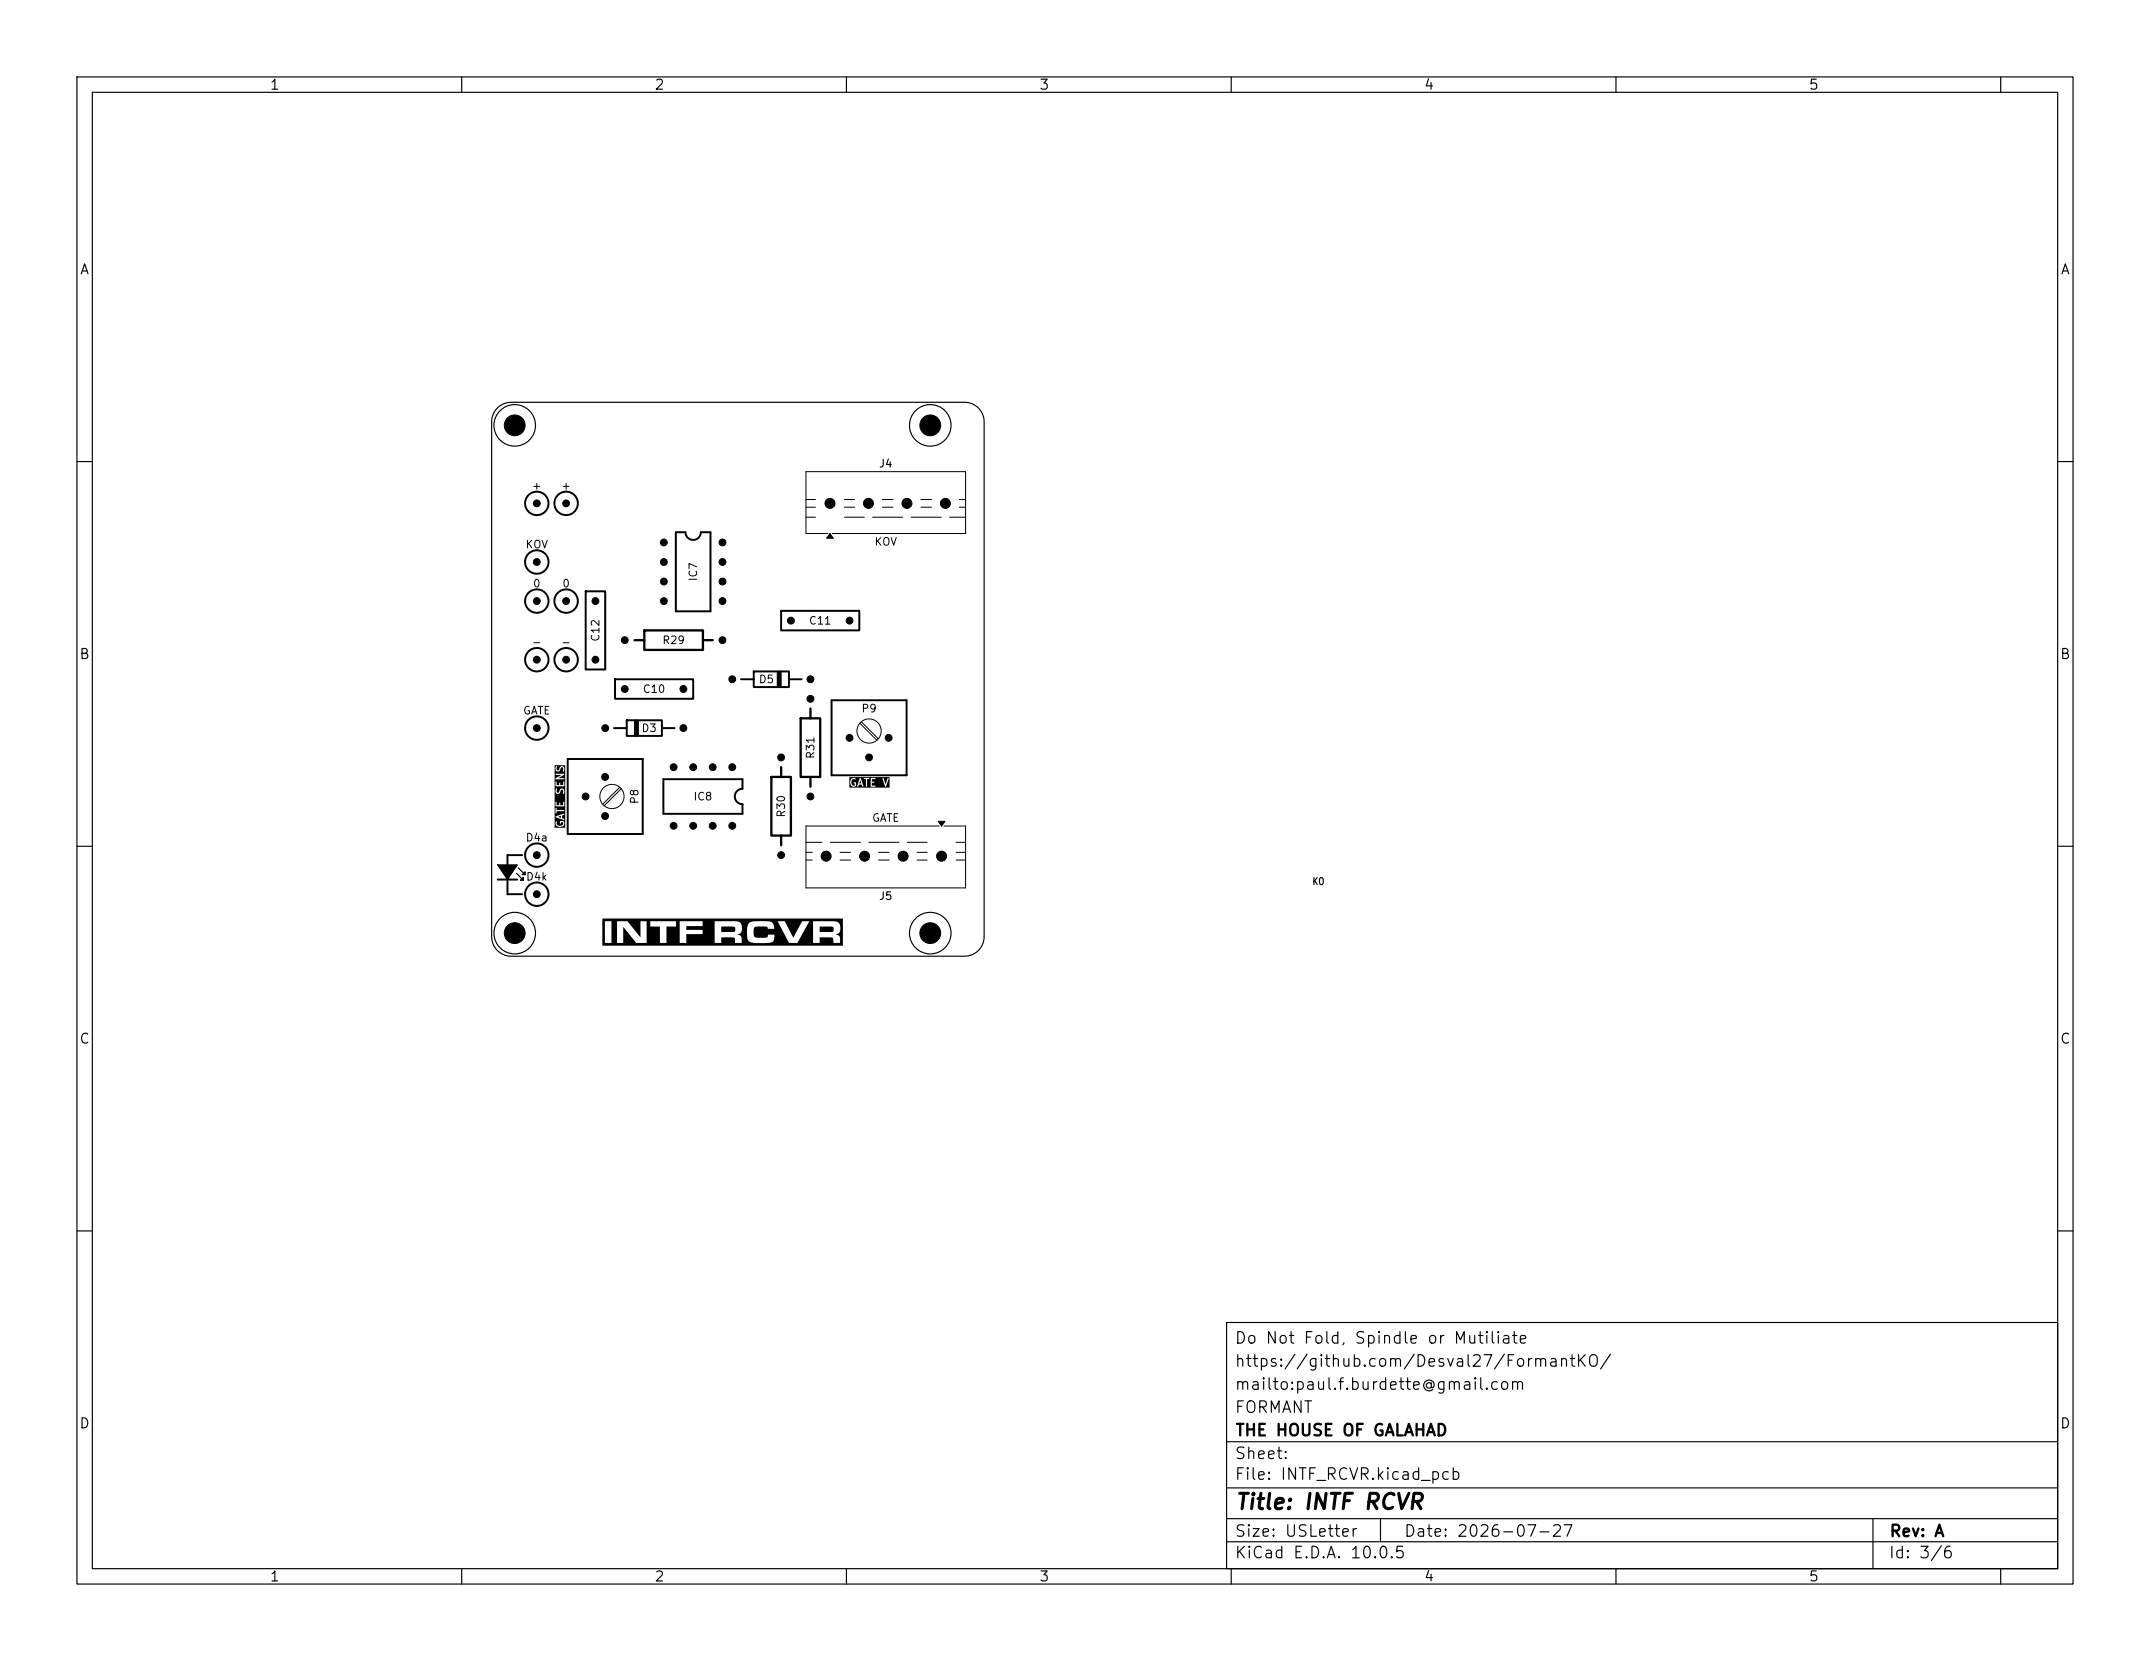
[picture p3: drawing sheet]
<svg xmlns="http://www.w3.org/2000/svg" width="279mm" height="216mm" viewBox="0 0 279 216" stroke-linecap="round" stroke-linejoin="round" font-family="sans-serif">
<defs><g id="words">
<text font-size="2" x="160.4" y="196.7">Title: INTF RCVR</text>
<g font-size="1.5">
<text x="160.3" y="178">https://github.com/Desval27/FormantKO/</text>
<text x="160.3" y="175">Do Not Fold, Spindle or Mutiliate</text>
<text x="160.3" y="184">FORMANT</text>
<text x="160.3" y="181">mailto:paul.f.burdette@gmail.com</text>
<text x="160.3" y="190">Sheet:</text>
<text x="160.4" y="187">THE HOUSE OF GALAHAD</text>
<text x="160.3" y="192.7">File: INTF_RCVR.kicad_pcb</text>
<text x="160.3" y="202.9">KiCad E.D.A. 10.0.5</text>
<text x="160.3" y="200.1">Size: USLetter</text>
<text x="182.3" y="200.1">Date: 2026-07-27</text>
<text x="245.3" y="202.9">Id: 3/6</text>
<text x="245.4" y="200.1">Rev: A</text>
</g>
<g font-size="1.3">
<text x="35" y="12">1</text>
<text x="85" y="12">2</text>
<text x="135" y="12">3</text>
<text x="185" y="12">4</text>
<text x="235" y="12">5</text>
<text x="10.3" y="36">A</text>
<text x="267.7" y="36">A</text>
<text x="10.2" y="86">B</text>
<text x="267.6" y="86">B</text>
<text x="10.2" y="136">C</text>
<text x="267.6" y="136">C</text>
<text x="10.2" y="186">D</text>
<text x="267.6" y="186">D</text>
<text x="35" y="205.9">1</text>
<text x="85" y="205.9">2</text>
<text x="135" y="205.9">3</text>
<text x="185" y="205.9">4</text>
<text x="235" y="205.9">5</text>
</g>
<g font-size="1">
<text x="69" y="63.9">+</text>
<text x="72.9" y="63.9">+</text>
<text x="114.2" y="61">J4</text>
<text x="68.2" y="71.5">KOV</text>
<text x="113.6" y="71.2">KOV</text>
<text x="69.2" y="76.6">0</text>
<text x="73" y="76.6">0</text>
<text x="90.8" y="75.6" transform="rotate(-90 90.8 75.6)">IC7</text>
<text x="78.1" y="83.5" transform="rotate(-90 78.1 83.5)">C12</text>
<text x="86" y="84">R29</text>
<text x="105" y="81.4">C11</text>
<text x="69" y="84.2">-</text>
<text x="72.9" y="84.2">-</text>
<text x="98.5" y="89">D5</text>
<text x="67.9" y="93.1">GATE</text>
<text x="83.3" y="95.4">D3</text>
<text x="83.4" y="90.3">C10</text>
<text x="111.9" y="92.8">P9</text>
<text x="106.1" y="98.7" transform="rotate(-90 106.1 98.7)">R31</text>
<text x="83.2" y="104.6" transform="rotate(-90 83.2 104.6)">P8</text>
<text x="90" y="104.3">IC8</text>
<text x="102.3" y="106.4" transform="rotate(-90 102.3 106.4)">R30</text>
<text x="113.2" y="107.1">GATE</text>
<text x="68.2" y="109.6">D4a</text>
<text x="68.3" y="114.7">D4k</text>
<text x="114.2" y="117.2">J5</text>
</g>
<text font-size=".9" x="170.5" y="115.2">KO</text>
</g></defs>
<g fill="none" stroke="#000" stroke-width=".15">
<path d="M10 10h259.4v195.9h-259.4zM12 12h255.4v191.9h-255.4zM60 10v2M110 10v2M160 10v2M210 10v2M260 10v2M64.6 53a2.54 2.54 0 0 1 1.8-.7h59a2.54 2.54 0 0 1 2.5 2.5v67a2.54 2.54 0 0 1-2.5 2.5h-59a2.54 2.54 0 0 1-2.5-2.5v-67a2.54 2.54 0 0 1 .7-1.8zM10 60h2M267.4 60h2M10 110h2M64.7 112.4h2.5l-1.2 1.9z"/>
<path d="M67.1 113.5l.9 .9M67.3 112.8l.9 .9M67.6 114.4l.4-.4v.4zM67.9 113.7l.3-.4v.4zM267.4 110h2M10 160h2M159.4 171.9h108v32h-108zM267.4 160h2M159.4 197.4h108M159.4 193.4h108M159.4 187.4h108M179.4 197.4v3"/>
<path d="M243.4 197.4v6.5M60 203.9v2M110 203.9v2M159.4 200.4h108M160 203.9v2M210 203.9v2M260 203.9v2"/>
<circle cx="66.9" cy="55.3" r="2.7"/>
<circle cx="120.9" cy="55.3" r="2.7"/>
<circle cx="66.9" cy="121.3" r="2.7"/>
<circle cx="120.9" cy="121.3" r="2.7"/>
</g>
<g fill="#000">
<path d="M107.9 69.3l.4 .7h-.9zM82.5 93.6h.5v2.1h-.5zM101 87.3h.5v2h-.5zM64.7 112.4h2.5l-1.2 1.9zM67.6 114.4l.4-.4v.4zM67.9 113.7l.3-.4v.4zM72.5 106.2l.4-.2v.3zM72.1 99.5h1.3v8.1h-1.3v-.7h.1l.2 .5 .3 .1 .5-.1 .1-.3-.1-.4h-.4v.3h.1v-.1h.2l.1 .1a.43 .43 0 0 1-.6 .4 .43 .43 0 0 1-.2-.6l-.3 .1v-.7l1.2 .4v-.1l-.2-.1v-.4l.2-.2h-.1l-1.1 .4v-1.1h.1v.6h.1v-.3h1v-.1h-1v-.3l-.2 .1v-.8h.1l.1 .5h1v-.5v-.1l-.1 .1v.4h-.4v-.4l-.1 .1v.3h-.4v-.5l-.2 .1v-1.6h.1v.4l.3 .1 .2-.1 .3-.5 .2 .2-.1 .3 .2 .1v-.5l-.1-.2h-.2l-.2 .1-.2 .4h-.2v-.5h-.1l-.1 .2h-.1v-1.1h.1l.1 .6h1v-.6h-.1v.5h-.4v-.4l-.1 .1v.3h-.4v-.5h-.2v-.4l.2 .1h1v-.2h-.8l.8-.4v-.1h-1.1v.1h.8l-.9 .5v-1.4h.1v.4l.3 .1 .2-.1 .3-.5 .2 .2-.1 .3 .2 .1v-.5l-.1-.2h-.2l-.2 .1-.2 .4h-.1l-.2-.1 .1-.4h-.1l-.1 .2h-.1zM111.8 101.4l.1 .4h-.2zM110.4 101h5.2v1.4h-5.2v-.8h.1v.4l.2 .2h.7l.1 .1 .1-.3h.4l.1 .2 .1 .1-.3-1.1 .6 .1 .1 1 .1-.1v-.9l.5-.1v1l.5 .1 .1-.1-.1-.1h-.4v-.4h.3v-.1h-.3v-.3l1.4-.1 .3 1 .1 .1 .4-1.1-.1-.1-.3 .9-.3-.9-.1 .1-2.9-.1-.4 1.1h-.2v-.5h-.3v.1h.2v.3a.41 .41 0 0 1-.5-.5 .41 .41 0 0 1 .6-.3l-.1-.2-.4 .1-.2 .4h-.1zM121.9 106.8h.9l-.4 .6zM93.7 120.4h1.4a.38 .38 0 0 1 .5 .4 .38 .38 0 0 1-.6 .3h-1.3z"/>
<path d="M106.5 120.4h1.4a.38 .38 0 0 1 .4 .4 .38 .38 0 0 1-.5 .3h-1.3zM78.3 119.4h31.2v3.5h-31.2v-.3h2.7v-2.1l1.7 2.1h1.3v-2.2h1.8v2.2h3.4v-1.2h2.1v-.3h1.6v1.5h.8v-.8l1.6 .1 .2 .1v.6h.9a1 1 0 0 0-.2-1l-.4-.1 .4-.2 .2-.2h.7v.6a.8 .8 0 0 0 .9 .9h1.6a.84 .84 0 0 0 .9-.2 .84 .84 0 0 0 .1-.9h-.8v.3a2.74 2.74 0 0 1-1.8 0 1.15 1.15 0 0 1 .1-1.3 3.3 3.3 0 0 1 1.6 0l.1 .2h.8a.84 .84 0 0 0-1.1-1h1.6l1.4 2.9h1.1l.8-1.5h1.3v1.5h.8v-.8l1.6 .1 .2 .1v.6h.9a1 1 0 0 0-.2-1l-.4-.1a.77 .77 0 0 0 .6-1.1l-.2-.5-.5-.1-2.8-.1v1.4h-1.3l.8-1.4h-1l-1.1 2.2-1.1-2.2-3.9 .1a.87 .87 0 0 0-1 .9v.4h-.7a.91 .91 0 0 0-.9-1.4h-2.6v1.4h-1.6v-.2h-2.1v-.5h2.1v-.7h-3v2.9h-1.7v-2.2h1.3v-.7h-3.4v.7h-.5v-.7h-.8v2.1l-1.7-2.1h-1.3v2.9h-.7v-2.9h-.9v2.9h-.3z"/>
</g>
<g fill="none" stroke="#000" stroke-width=".25">
<path d="M76.1 76.9h2.6v10.1h-2.6zM87.8 69.2h1.3a1 1 0 0 0 1 1 1 1 0 0 0 1-1h1.2v10.3h-4.5zM101.5 79.4h10.2v2.5h-10.2zM73.8 98.7h9.7v9.7h-9.7zM79.8 94.6h1.6M79.9 88.3h10.2v2.5h-10.2zM81.4 93.6h4.6v2.1h-4.6zM86 94.6h1.7M96.3 88.3h1.7M98 87.3h4.5v2h-4.5zM102.5 88.3h1.7M108.1 91h9.7v9.8h-9.7z"/>
<path d="M64.7 114.3h2.5M67.9 111.2h-2v5h2M86.2 101.3h10.3v1.2a1 1 0 0 0-1 1 1 1 0 0 0 1 1v1.3h-10.3z"/>
<circle cx="69.8" cy="78.1" r="1.52"/>
<circle cx="69.8" cy="65.4" r="1.52"/>
<circle cx="69.8" cy="73" r="1.52"/>
<circle cx="73.6" cy="78.1" r="1.52"/>
<circle cx="73.6" cy="65.4" r="1.52"/>
<circle cx="69.8" cy="85.7" r="1.52"/>
<circle cx="69.8" cy="94.6" r="1.52"/>
<circle cx="73.6" cy="85.7" r="1.52"/>
<circle cx="69.8" cy="111.1" r="1.52"/>
<circle cx="69.8" cy="116.2" r="1.52"/>
</g>
<g fill="none" stroke="#000" stroke-width=".13">
<path d="M104.7 65.9h1.3M104.7 64.9h1.3M104.7 67.2h1.3M107.6 69.3h-2.9v-8h20.8v8h-17.3M107.9 69.3l.4 .7h-.9zM109.7 65.9h1.3M109.7 64.9h1.3M109.7 67.2h2.6M113.4 67.2h3.9M114.7 65.9h1.3M114.7 64.9h1.3M118.4 67.2h3.9"/>
<path d="M119.7 65.9h1.3M119.7 64.9h1.3M123.4 67.2h2.1M124.7 65.9h.8M124.7 64.9h.8M82.5 93.6h.5v2.1h-.5zM101 87.3h.5v2h-.5zM111.7 94l2.2 2.2M111.9 93.8l2.2 2.2M80.5 102.3l-2.2 2.2M80.7 102.5l-2.2 2.2M104.7 110.8h.8"/>
<path d="M104.7 111.8h.8M104.7 109.5h2.1M107.9 109.5h3.9M109.2 110.8h1.3M109.2 111.8h1.3M112.9 109.5h3.9M114.2 110.8h1.3M114.2 111.8h1.3M117.9 109.5h2.6M119.2 110.8h1.3M119.2 111.8h1.3M121.9 106.8h.9l-.4 .6z"/>
<path d="M122.1 107.4h-17.4v8h20.8v-8h-2.8M124.2 110.8h1.3M124.2 111.8h1.3M124.2 109.5h1.3"/>
<circle cx="112.9" cy="95" r="1.57"/>
<circle cx="79.5" cy="103.5" r="1.57"/>
</g>
<path d="M82.5 83.2h1.2M83.7 81.9h7.7v2.6h-7.7zM91.3 83.2h1.3M101.5 99.7v1.3M104.1 93.4h2.5v7.6h-2.5zM105.3 92.1v1.3M100.2 101h2.6v7.6h-2.6zM101.5 108.6v1.3M105.3 101v1.3" fill="none" stroke="#000" stroke-width=".3"/>
<g fill="#000" stroke="#000" stroke-width=".13">
<circle cx="66.9" cy="55.3" r="1.35"/>
<circle cx="120.9" cy="55.3" r="1.35"/>
<circle cx="69.8" cy="65.4" r=".44"/>
<circle cx="69.8" cy="78.1" r=".44"/>
<circle cx="69.8" cy="73" r=".44"/>
<circle cx="73.6" cy="65.4" r=".44"/>
<circle cx="73.6" cy="78.1" r=".44"/>
<circle cx="77.4" cy="78.1" r=".44"/>
<circle cx="86.3" cy="70.5" r=".44"/>
<circle cx="86.3" cy="73" r=".44"/>
<circle cx="86.3" cy="75.6" r=".44"/>
<circle cx="86.3" cy="78.1" r=".44"/>
<circle cx="93.9" cy="78.1" r=".44"/>
<circle cx="93.9" cy="70.5" r=".44"/>
<circle cx="93.9" cy="75.6" r=".44"/>
<circle cx="93.9" cy="73" r=".44"/>
<circle cx="107.9" cy="65.4" r=".65"/>
<circle cx="112.9" cy="65.4" r=".65"/>
<circle cx="117.9" cy="65.4" r=".65"/>
<circle cx="122.9" cy="65.4" r=".65"/>
<circle cx="69.8" cy="85.7" r=".44"/>
<circle cx="69.8" cy="94.6" r=".44"/>
<circle cx="73.6" cy="85.7" r=".44"/>
<circle cx="77.4" cy="85.7" r=".44"/>
<circle cx="78.7" cy="94.6" r=".44"/>
<circle cx="81.2" cy="89.6" r=".44"/>
<circle cx="81.2" cy="83.2" r=".44"/>
<circle cx="87.5" cy="99.7" r=".44"/>
<circle cx="88.8" cy="89.6" r=".44"/>
<circle cx="88.8" cy="94.6" r=".44"/>
<circle cx="90.1" cy="99.7" r=".44"/>
<circle cx="92.6" cy="99.7" r=".44"/>
<circle cx="93.9" cy="83.2" r=".44"/>
<circle cx="95.2" cy="88.3" r=".44"/>
<circle cx="95.2" cy="99.7" r=".44"/>
<circle cx="101.5" cy="98.4" r=".44"/>
<circle cx="102.8" cy="80.7" r=".44"/>
<circle cx="105.3" cy="88.3" r=".44"/>
<circle cx="105.3" cy="90.8" r=".44"/>
<circle cx="110.4" cy="95.9" r=".44"/>
<circle cx="110.4" cy="80.7" r=".44"/>
<circle cx="112.9" cy="98.4" r=".44"/>
<circle cx="115.5" cy="95.9" r=".44"/>
<circle cx="69.8" cy="111.1" r=".44"/>
<circle cx="69.8" cy="116.2" r=".44"/>
<circle cx="76.1" cy="103.5" r=".44"/>
<circle cx="78.6" cy="101" r=".44"/>
<circle cx="78.6" cy="106.1" r=".44"/>
<circle cx="87.5" cy="107.3" r=".44"/>
<circle cx="90.1" cy="107.3" r=".44"/>
<circle cx="92.6" cy="107.3" r=".44"/>
<circle cx="95.2" cy="107.3" r=".44"/>
<circle cx="101.5" cy="111.1" r=".44"/>
<circle cx="105.3" cy="103.5" r=".44"/>
<circle cx="107.4" cy="111.3" r=".65"/>
<circle cx="112.4" cy="111.3" r=".65"/>
<circle cx="117.4" cy="111.3" r=".65"/>
<circle cx="122.4" cy="111.3" r=".65"/>
<circle cx="66.9" cy="121.3" r="1.35"/>
<circle cx="120.9" cy="121.3" r="1.35"/>
</g>
<use href="#words"/>
</svg>
